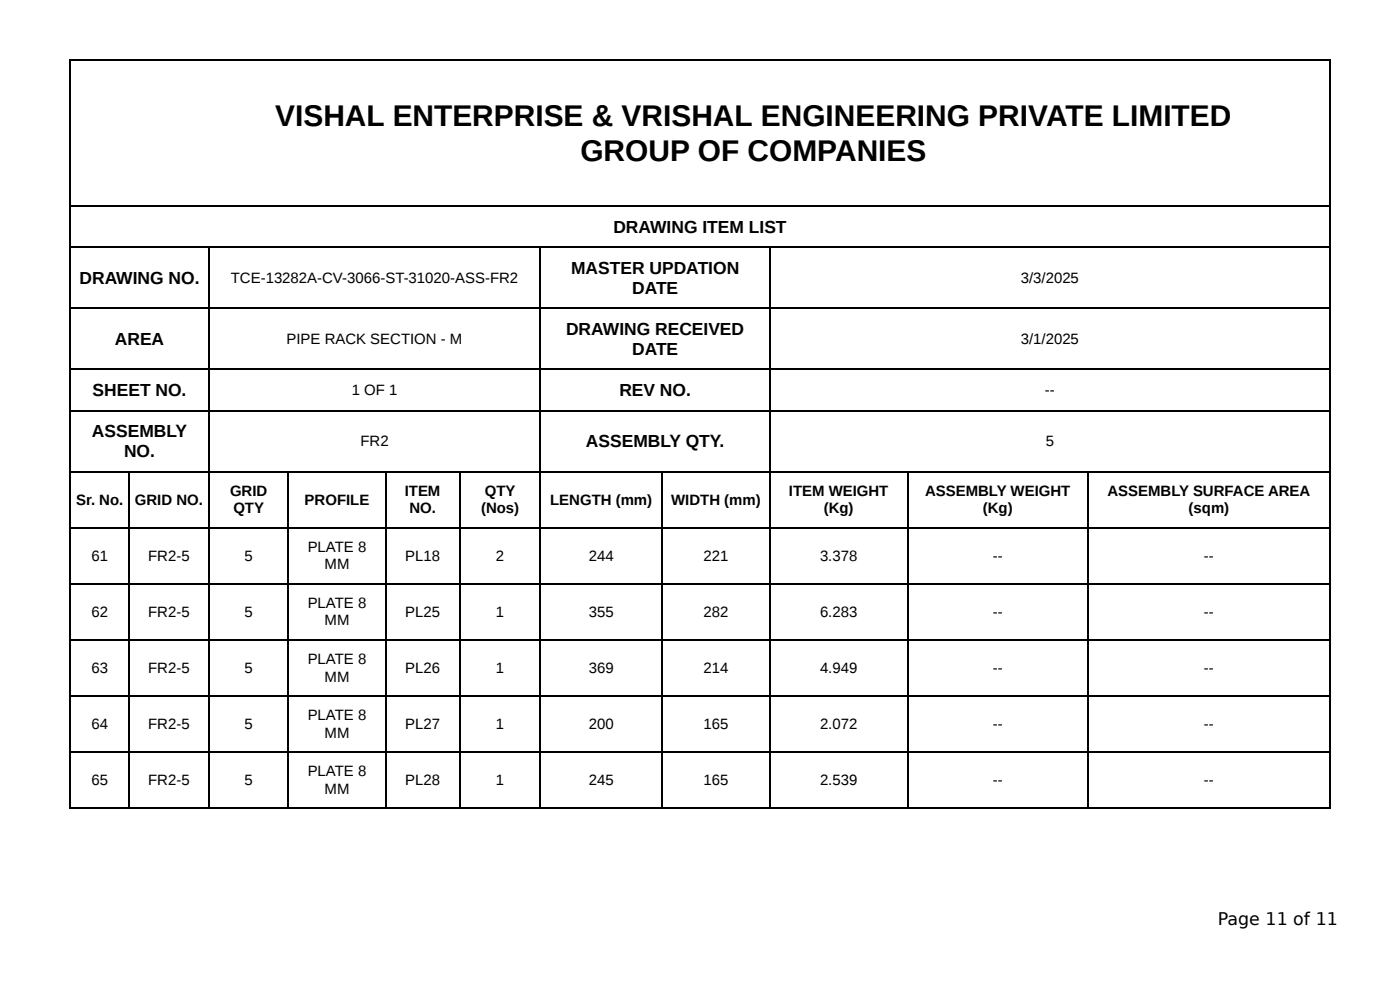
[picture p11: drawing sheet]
<svg xmlns="http://www.w3.org/2000/svg" width="297mm" height="210mm" viewBox="0 0 297 210" stroke-linecap="round" stroke-linejoin="round" font-family="sans-serif">
<defs><g id="words">
<g font-size="6.3">
<text x="58.5" y="26.7">VISHAL ENTERPRISE &amp; VRISHAL ENGINEERING PRIVATE LIMITED</text>
<text x="123.3" y="34.1">GROUP OF COMPANIES</text>
</g>
<g font-size="3.7">
<text x="130.3" y="49.5">DRAWING ITEM LIST</text>
<text x="121.3" y="58.2">MASTER UPDATION</text>
<text x="16.9" y="60.3">DRAWING NO.</text>
<text x="134.3" y="62.4">DATE</text>
<text x="120.2" y="71.2">DRAWING RECEIVED</text>
<text x="24.4" y="73.3">AREA</text>
<text x="134.3" y="75.4">DATE</text>
<text x="19.7" y="84.1">SHEET NO.</text>
<text x="131.5" y="84.1">REV NO.</text>
<text x="19.5" y="92.9">ASSEMBLY</text>
<text x="124.4" y="95">ASSEMBLY QTY.</text>
<text x="26.4" y="97.1">NO.</text>
<text x="258.7" y="196.3">Page 11 of 11</text>
</g>
<g font-size="3.2">
<text x="49" y="60.1">TCE-13282A-CV-3066-ST-31020-ASS-FR2</text>
<text x="216.8" y="60.1">3/3/2025</text>
<text x="60.9" y="73">PIPE RACK SECTION - M</text>
<text x="216.8" y="73">3/1/2025</text>
<text x="74.7" y="83.9">1 OF 1</text>
<text x="221.9" y="83.9">--</text>
<text x="76.6" y="94.7">FR2</text>
<text x="222.1" y="94.7">5</text>
<text x="16.2" y="107.2">Sr. No.</text>
<text x="28.6" y="107.2">GRID NO.</text>
<text x="48.9" y="105.3">GRID</text>
<text x="64.7" y="107.2">PROFILE</text>
<text x="86" y="105.3">ITEM</text>
<text x="103" y="105.3">QTY</text>
<text x="116.9" y="107.2">LENGTH (mm)</text>
<text x="142.6" y="107.2">WIDTH (mm)</text>
<text x="167.6" y="105.3">ITEM WEIGHT</text>
<text x="196.5" y="105.3">ASSEMBLY WEIGHT</text>
<text x="235.2" y="105.3">ASSEMBLY SURFACE AREA</text>
<text x="49.6" y="109">QTY</text>
<text x="86.9" y="109">NO.</text>
<text x="102.2" y="109">(Nos)</text>
<text x="175" y="109">(Kg)</text>
<text x="208.7" y="109">(Kg)</text>
<text x="252.4" y="109">(sqm)</text>
<text x="19.4" y="119.1">61</text>
<text x="31.5" y="119.1">FR2-5</text>
<text x="51.9" y="119.1">5</text>
<text x="65.3" y="117.2">PLATE 8</text>
<text x="86.1" y="119.1">PL18</text>
<text x="105.3" y="119.1">2</text>
<text x="125.1" y="119.1">244</text>
<text x="149.4" y="119.1">221</text>
<text x="174.2" y="119.1">3.378</text>
<text x="210.9" y="119.1">--</text>
<text x="255.7" y="119.1">--</text>
<text x="68.9" y="120.9">MM</text>
<text x="19.4" y="131">62</text>
<text x="31.5" y="131">FR2-5</text>
<text x="51.9" y="131">5</text>
<text x="65.3" y="129.1">PLATE 8</text>
<text x="86.1" y="131">PL25</text>
<text x="105.3" y="131">1</text>
<text x="125.1" y="131">355</text>
<text x="149.4" y="131">282</text>
<text x="174.2" y="131">6.283</text>
<text x="210.9" y="131">--</text>
<text x="255.7" y="131">--</text>
<text x="68.9" y="132.8">MM</text>
<text x="19.4" y="142.9">63</text>
<text x="31.5" y="142.9">FR2-5</text>
<text x="51.9" y="142.9">5</text>
<text x="65.3" y="141">PLATE 8</text>
<text x="86.1" y="142.9">PL26</text>
<text x="105.3" y="142.9">1</text>
<text x="125.1" y="142.9">369</text>
<text x="149.4" y="142.9">214</text>
<text x="174.2" y="142.9">4.949</text>
<text x="210.9" y="142.9">--</text>
<text x="255.7" y="142.9">--</text>
<text x="68.9" y="144.7">MM</text>
<text x="19.4" y="154.8">64</text>
<text x="31.5" y="154.8">FR2-5</text>
<text x="51.9" y="154.8">5</text>
<text x="65.3" y="152.9">PLATE 8</text>
<text x="86.1" y="154.8">PL27</text>
<text x="105.3" y="154.8">1</text>
<text x="125.1" y="154.8">200</text>
<text x="149.4" y="154.8">165</text>
<text x="174.2" y="154.8">2.072</text>
<text x="210.9" y="154.8">--</text>
<text x="255.7" y="154.8">--</text>
<text x="68.9" y="156.6">MM</text>
<text x="19.4" y="166.7">65</text>
<text x="31.5" y="166.7">FR2-5</text>
<text x="51.9" y="166.7">5</text>
<text x="65.3" y="164.8">PLATE 8</text>
<text x="86.1" y="166.7">PL28</text>
<text x="105.3" y="166.7">1</text>
<text x="125.1" y="166.7">245</text>
<text x="149.4" y="166.7">165</text>
<text x="174.2" y="166.7">2.539</text>
<text x="210.9" y="166.7">--</text>
<text x="255.7" y="166.7">--</text>
<text x="68.9" y="168.5">MM</text>
</g>
</g></defs>
<g fill="none" stroke="#000" stroke-width=".26">
<path d="M14.8 12.8h267.8M14.9 12.7v159M282.4 12.7v159M14.8 43.8h267.8M14.8 52.5h267.8M44.3 52.7v119M114.7 52.7v119M163.6 52.7v119M14.8 65.5h267.8M14.8 78.4h267.8M14.8 87.2h267.8M14.8 100.1h267.8"/>
<path d="M14.8 112.1h267.8M27.4 100.3v71.4M61.3 100.3v71.4M81.9 100.3v71.4M97.8 100.3v71.4M140.6 100.3v71.4M192.7 100.3v71.4M231.1 100.3v71.4M14.8 124h267.8M14.8 135.9h267.8M14.8 147.8h267.8M14.8 159.7h267.8"/>
<path d="M14.8 171.6h267.8"/>
</g>
<use href="#words"/>
</svg>
